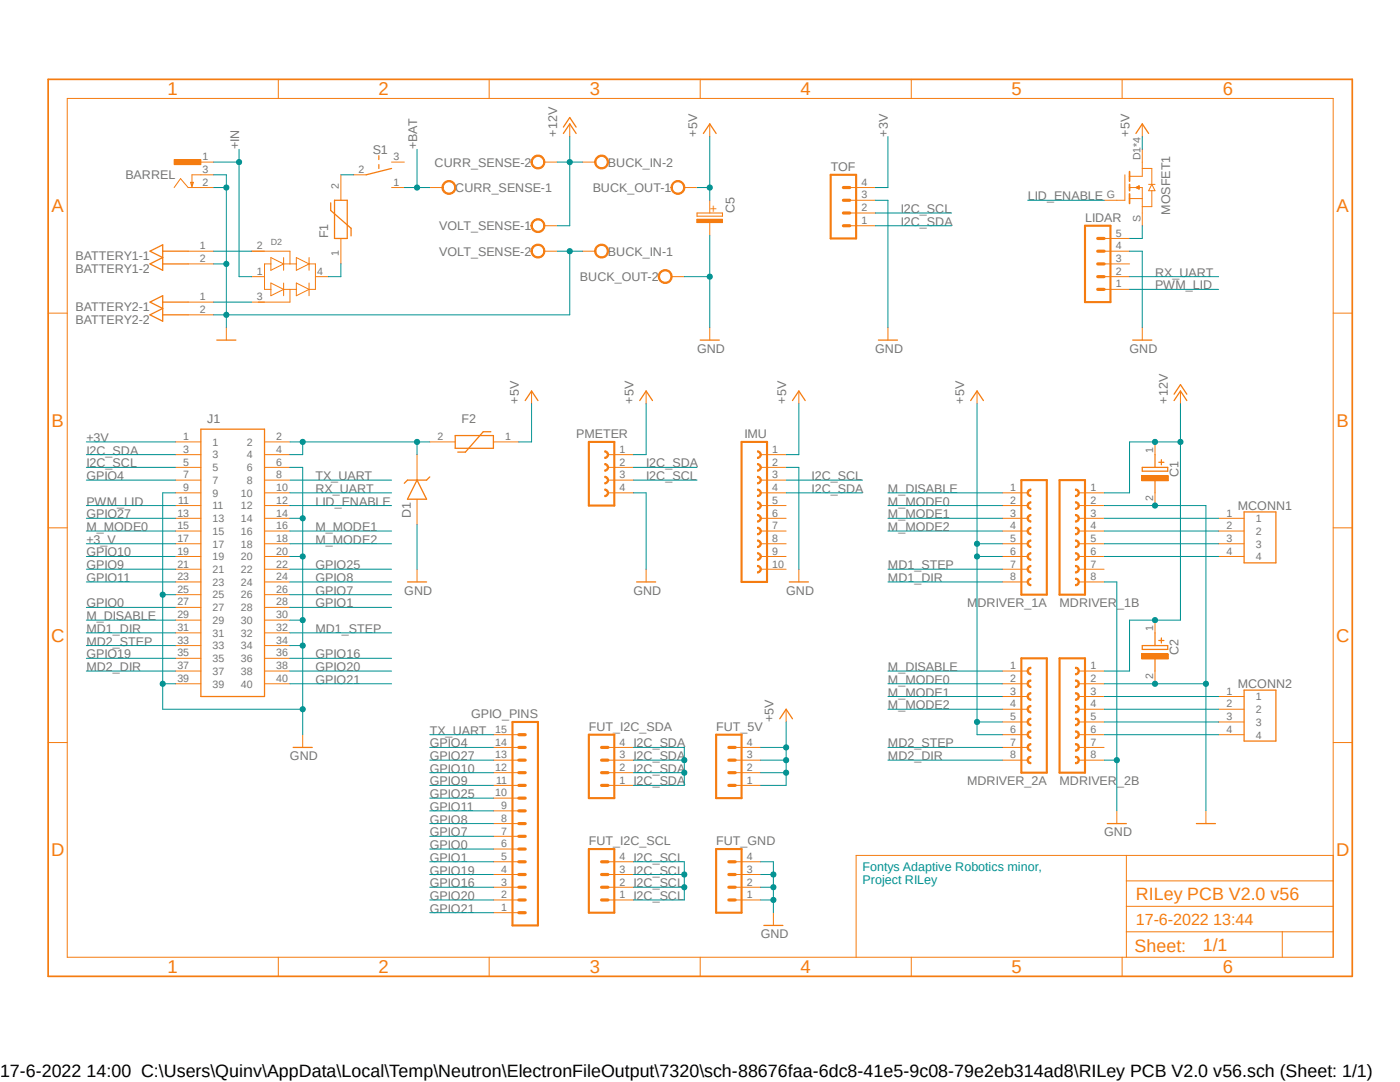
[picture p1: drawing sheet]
<svg xmlns="http://www.w3.org/2000/svg" width="279mm" height="216mm" viewBox="0 0 279 216" stroke-linecap="round" stroke-linejoin="round" font-family="sans-serif">
<defs><g id="words">
<g font-size="3.7" fill="#f57c10">
<text x="33.4" y="19">1</text>
<text x="75.6" y="19">2</text>
<text x="117.7" y="19">3</text>
<text x="159.8" y="19">4</text>
<text x="201.9" y="19">5</text>
<text x="244" y="19">6</text>
<text x="10.3" y="42.4">A</text>
<text x="266.7" y="42.4">A</text>
<text x="10.3" y="85.2">B</text>
<text x="266.7" y="85.2">B</text>
<text x="10.2" y="128.1">C</text>
<text x="266.7" y="128.1">C</text>
<text x="10.2" y="170.9">D</text>
<text x="266.7" y="170.9">D</text>
<text x="33.4" y="194.2">1</text>
<text x="75.6" y="194.2">2</text>
<text x="117.7" y="194.2">3</text>
<text x="159.8" y="194.2">4</text>
<text x="201.9" y="194.2">5</text>
<text x="244" y="194.2">6</text>
</g>
<g font-size="3.6" fill="#f57c10">
<text x="226.7" y="179.6">RILey PCB V2.0 v56</text>
<text x="226.4" y="189.9">Sheet:</text>
<text x="240" y="189.7">1/1</text>
</g>
<text font-size="3.6" x="0" y="214.9">17-6-2022 14:00 C:\Users\Quinv\AppData\Local\Temp\Neutron\ElectronFileOutput\7320\sch-88676faa-6dc8-41e5-9c08-79e2eb314ad8\RILey PCB V2.0 v56.sch (Sheet: 1/1)</text>
<text font-size="3.2" fill="#f57c10" x="226.7" y="184.7">17-6-2022 13:44</text>
<g font-size="2.5" fill="#757575">
<text x="47.7" y="29.8" transform="rotate(-90 47.7 29.8)">+IN</text>
<text x="83.2" y="29.8" transform="rotate(-90 83.2 29.8)">+BAT</text>
<text x="111.2" y="27.3" transform="rotate(-90 111.2 27.3)">+12V</text>
<text x="139.1" y="27.3" transform="rotate(-90 139.1 27.3)">+5V</text>
<text x="177.2" y="27.3" transform="rotate(-90 177.2 27.3)">+3V</text>
<text x="225.4" y="27.3" transform="rotate(-90 225.4 27.3)">+5V</text>
<text x="25" y="35.6">BARREL</text>
<text x="74.4" y="30.7">S1</text>
<text x="86.7" y="33.2">CURR_SENSE-2</text>
<text x="121.3" y="33.2">BUCK_IN-2</text>
<text x="165.8" y="34.1">TOF</text>
<text x="90.8" y="38.3">CURR_SENSE-1</text>
<text x="118.3" y="38.3">BUCK_OUT-1</text>
<text x="205.1" y="40">LID_ENABLE</text>
<text x="65.5" y="47.6" transform="rotate(-90 65.5 47.6)">F1</text>
<text x="87.7" y="45.9">VOLT_SENSE-1</text>
<text x="146.6" y="42.5" transform="rotate(-90 146.6 42.5)">C5</text>
<text x="179.8" y="42.5">I2C_SCL</text>
<text x="179.8" y="45">I2C_SDA</text>
<text x="216.5" y="44.3">LIDAR</text>
<text x="233.6" y="42.8" transform="rotate(-90 233.6 42.8)">MOSFET1</text>
<text x="15.1" y="51.9">BATTERY1-1</text>
<text x="87.7" y="51">VOLT_SENSE-2</text>
<text x="121.3" y="51">BUCK_IN-1</text>
<text x="15.1" y="54.4">BATTERY1-2</text>
<text x="115.7" y="56.1">BUCK_OUT-2</text>
<text x="230.5" y="55.2">RX_UART</text>
<text x="230.5" y="57.7">PWM_LID</text>
<text x="15.1" y="62.1">BATTERY2-1</text>
<text x="15.1" y="64.6">BATTERY2-2</text>
<text x="139.1" y="70.4">GND</text>
<text x="174.7" y="70.4">GND</text>
<text x="225.4" y="70.4">GND</text>
<text x="103.5" y="80.6" transform="rotate(-90 103.5 80.6)">+5V</text>
<text x="126.4" y="80.6" transform="rotate(-90 126.4 80.6)">+5V</text>
<text x="156.9" y="80.6" transform="rotate(-90 156.9 80.6)">+5V</text>
<text x="192.4" y="80.6" transform="rotate(-90 192.4 80.6)">+5V</text>
<text x="233" y="80.6" transform="rotate(-90 233 80.6)">+12V</text>
<text x="17.2" y="88.2">+3V</text>
<text x="41.4" y="84.4">J1</text>
<text x="92.1" y="84.4">F2</text>
<text x="115" y="87.4">PMETER</text>
<text x="148.5" y="87.4">IMU</text>
<text x="17.2" y="95.8">GPIO4</text>
<text x="17.2" y="93.3">I2C_SCL</text>
<text x="17.2" y="90.7">I2C_SDA</text>
<text x="63" y="95.8">TX_UART</text>
<text x="128.9" y="95.8">I2C_SCL</text>
<text x="129" y="93.3">I2C_SDA</text>
<text x="162" y="95.8">I2C_SCL</text>
<text x="235.2" y="95.2" transform="rotate(-90 235.2 95.2)">C1</text>
<text x="17.2" y="100.9">PWM_LID</text>
<text x="63" y="98.3">RX_UART</text>
<text x="63" y="100.9">LID_ENABLE</text>
<text x="162" y="98.3">I2C_SDA</text>
<text x="177.2" y="100.9">M_MODE0</text>
<text x="177.2" y="98.3">M_DISABLE</text>
<text x="247" y="101.8">MCONN1</text>
<text x="17.2" y="106">M_MODE0</text>
<text x="17.2" y="103.4">GPIO27</text>
<text x="63" y="106">M_MODE1</text>
<text x="82" y="103.4" transform="rotate(-90 82 103.4)">D1</text>
<text x="177.2" y="106">M_MODE2</text>
<text x="177.2" y="103.4">M_MODE1</text>
<text x="17.2" y="113.6">GPIO9</text>
<text x="17.2" y="111">GPIO10</text>
<text x="17.2" y="108.5">+3_V</text>
<text x="63" y="113.6">GPIO25</text>
<text x="63" y="108.5">M_MODE2</text>
<text x="177.2" y="113.6">MD1_STEP</text>
<text x="17.2" y="116.1">GPIO11</text>
<text x="63" y="118.7">GPIO7</text>
<text x="63" y="116.1">GPIO8</text>
<text x="80.7" y="118.7">GND</text>
<text x="126.4" y="118.7">GND</text>
<text x="156.9" y="118.7">GND</text>
<text x="177.2" y="116.1">MD1_DIR</text>
<text x="17.2" y="121.2">GPIO0</text>
<text x="17.2" y="123.7">M_DISABLE</text>
<text x="63" y="121.2">GPIO1</text>
<text x="193" y="121.2">MDRIVER_1A</text>
<text x="211.5" y="121.2">MDRIVER_1B</text>
<text x="17.2" y="128.8">MD2_STEP</text>
<text x="17.2" y="126.3">MD1_DIR</text>
<text x="17.2" y="131.4">GPIO19</text>
<text x="63" y="126.3">MD1_STEP</text>
<text x="63" y="131.4">GPIO16</text>
<text x="235.2" y="130.8" transform="rotate(-90 235.2 130.8)">C2</text>
<text x="17.2" y="133.9">MD2_DIR</text>
<text x="63" y="133.9">GPIO20</text>
<text x="63" y="136.4">GPIO21</text>
<text x="177.2" y="136.4">M_MODE0</text>
<text x="177.2" y="133.9">M_DISABLE</text>
<text x="247" y="137.3">MCONN2</text>
<text x="94" y="143.3">GPIO_PINS</text>
<text x="177.2" y="141.5">M_MODE2</text>
<text x="177.2" y="139">M_MODE1</text>
<text x="85.8" y="146.6">TX_UART</text>
<text x="85.8" y="149.1">GPIO4</text>
<text x="117.5" y="145.8">FUT_I2C_SDA</text>
<text x="126.4" y="149.1">I2C_SDA</text>
<text x="142.9" y="145.8">FUT_5V</text>
<text x="154.3" y="144.1" transform="rotate(-90 154.3 144.1)">+5V</text>
<text x="177.2" y="149.1">MD2_STEP</text>
<text x="57.9" y="151.7">GND</text>
<text x="85.8" y="154.2">GPIO10</text>
<text x="85.8" y="151.7">GPIO27</text>
<text x="126.4" y="151.7">I2C_SDA</text>
<text x="126.4" y="154.2">I2C_SDA</text>
<text x="177.2" y="151.7">MD2_DIR</text>
<text x="85.8" y="161.8">GPIO11</text>
<text x="85.8" y="159.3">GPIO25</text>
<text x="85.8" y="156.7">GPIO9</text>
<text x="126.4" y="156.7">I2C_SDA</text>
<text x="193" y="156.7">MDRIVER_2A</text>
<text x="211.5" y="156.7">MDRIVER_2B</text>
<text x="85.8" y="166.9">GPIO7</text>
<text x="85.8" y="164.3">GPIO8</text>
<text x="220.3" y="166.9">GND</text>
<text x="85.8" y="172">GPIO1</text>
<text x="85.8" y="169.4">GPIO0</text>
<text x="117.5" y="168.7">FUT_I2C_SCL</text>
<text x="126.4" y="172">I2C_SCL</text>
<text x="142.9" y="168.7">FUT_GND</text>
<text x="85.8" y="174.5">GPIO19</text>
<text x="85.8" y="179.6">GPIO20</text>
<text x="85.8" y="177">GPIO16</text>
<text x="126.4" y="174.5">I2C_SCL</text>
<text x="126.4" y="177">I2C_SCL</text>
<text x="126.4" y="179.6">I2C_SCL</text>
<text x="85.8" y="182.1">GPIO21</text>
<text x="151.8" y="187.2">GND</text>
</g>
<text font-size="2.5" fill="#f57c10" x="141.6" y="42.5">+</text>
<g font-size="2.5" fill="#009292">
<text x="172.1" y="173.7">Fontys Adaptive Robotics minor,</text>
<text x="172.1" y="176.4">Project RILey</text>
</g>
<g font-size="2.1" fill="#757575">
<text x="40.4" y="32">1</text>
<text x="40.4" y="34.5">3</text>
<text x="71.5" y="34.5">2</text>
<text x="78.5" y="32">3</text>
<text x="227.6" y="32" transform="rotate(-90 227.6 32)">D1*4</text>
<text x="40.4" y="37">2</text>
<text x="67.6" y="37.6" transform="rotate(-90 67.6 37.6)">2</text>
<text x="78.5" y="37">1</text>
<text x="171.9" y="39.6">3</text>
<text x="171.9" y="37">4</text>
<text x="220.9" y="39.6">G</text>
<text x="171.9" y="44.7">1</text>
<text x="171.9" y="42.1">2</text>
<text x="222.7" y="47.2">5</text>
<text x="227.6" y="44.2" transform="rotate(-90 227.6 44.2)">S</text>
<text x="39.9" y="49.7">1</text>
<text x="39.9" y="52.3">2</text>
<text x="51.2" y="49.7">2</text>
<text x="67.6" y="51.1" transform="rotate(-90 67.6 51.1)">1</text>
<text x="222.7" y="52.3">3</text>
<text x="222.7" y="49.7">4</text>
<text x="39.9" y="59.9">1</text>
<text x="51.2" y="54.8">1</text>
<text x="51.2" y="59.9">3</text>
<text x="63.3" y="54.8">4</text>
<text x="222.7" y="57.4">1</text>
<text x="222.7" y="54.8">2</text>
<text x="39.9" y="62.4">2</text>
<text x="36.6" y="87.8">1</text>
<text x="42.4" y="88.9">1</text>
<text x="49.3" y="88.9">2</text>
<text x="55.1" y="87.8">2</text>
<text x="87.3" y="87.8">2</text>
<text x="100.8" y="87.8">1</text>
<text x="36.6" y="90.4">3</text>
<text x="36.6" y="92.9">5</text>
<text x="36.6" y="95.5">7</text>
<text x="42.4" y="91.5">3</text>
<text x="42.4" y="94">5</text>
<text x="49.3" y="91.5">4</text>
<text x="49.3" y="94">6</text>
<text x="55.1" y="90.4">4</text>
<text x="55.1" y="92.9">6</text>
<text x="55.1" y="95.5">8</text>
<text x="123.7" y="90.4">1</text>
<text x="123.7" y="92.9">2</text>
<text x="123.7" y="95.5">3</text>
<text x="154.1" y="90.4">1</text>
<text x="154.1" y="92.9">2</text>
<text x="154.1" y="95.5">3</text>
<text x="230.2" y="90.4" transform="rotate(-90 230.2 90.4)">1</text>
<text x="35.6" y="100.5">11</text>
<text x="36.6" y="98">9</text>
<text x="42.4" y="96.6">7</text>
<text x="42.4" y="99.1">9</text>
<text x="42.4" y="101.6">11</text>
<text x="48.1" y="99.1">10</text>
<text x="48.1" y="101.6">12</text>
<text x="49.3" y="96.6">8</text>
<text x="55.1" y="98">10</text>
<text x="55.1" y="100.5">12</text>
<text x="123.7" y="98">4</text>
<text x="154.1" y="98">4</text>
<text x="154.1" y="100.5">5</text>
<text x="201.6" y="98">1</text>
<text x="201.6" y="100.5">2</text>
<text x="217.6" y="98">1</text>
<text x="217.6" y="100.5">2</text>
<text x="230.2" y="99.9" transform="rotate(-90 230.2 99.9)">2</text>
<text x="35.4" y="103.1">13</text>
<text x="35.4" y="105.6">15</text>
<text x="42.4" y="104.2">13</text>
<text x="42.4" y="106.7">15</text>
<text x="48.1" y="104.2">14</text>
<text x="48.1" y="106.7">16</text>
<text x="55.1" y="103.1">14</text>
<text x="55.1" y="105.6">16</text>
<text x="154.1" y="103.1">6</text>
<text x="154.1" y="105.6">7</text>
<text x="201.6" y="103.1">3</text>
<text x="201.6" y="105.6">4</text>
<text x="217.6" y="103.1">3</text>
<text x="217.6" y="105.6">4</text>
<text x="244.8" y="103.1">1</text>
<text x="244.8" y="105.6">2</text>
<text x="250.6" y="104.2">1</text>
<text x="250.6" y="106.7">2</text>
<text x="35.4" y="108.2">17</text>
<text x="35.4" y="110.7">19</text>
<text x="35.4" y="113.2">21</text>
<text x="42.4" y="109.3">17</text>
<text x="42.4" y="111.8">19</text>
<text x="48.1" y="109.3">18</text>
<text x="48.1" y="111.8">20</text>
<text x="55.1" y="108.2">18</text>
<text x="55.1" y="110.7">20</text>
<text x="55.1" y="113.2">22</text>
<text x="154.1" y="108.2">8</text>
<text x="154.1" y="110.7">9</text>
<text x="154.1" y="113.2">10</text>
<text x="201.6" y="108.2">5</text>
<text x="201.6" y="110.7">6</text>
<text x="201.6" y="113.2">7</text>
<text x="217.6" y="108.2">5</text>
<text x="217.6" y="110.7">6</text>
<text x="217.6" y="113.2">7</text>
<text x="244.8" y="108.2">3</text>
<text x="244.8" y="110.7">4</text>
<text x="250.6" y="109.3">3</text>
<text x="250.6" y="111.8">4</text>
<text x="35.4" y="115.8">23</text>
<text x="35.4" y="118.3">25</text>
<text x="42.4" y="114.3">21</text>
<text x="42.4" y="116.9">23</text>
<text x="42.4" y="119.4">25</text>
<text x="48.1" y="114.3">22</text>
<text x="48.1" y="116.9">24</text>
<text x="48.1" y="119.4">26</text>
<text x="55.1" y="115.8">24</text>
<text x="55.1" y="118.3">26</text>
<text x="201.6" y="115.8">8</text>
<text x="217.6" y="115.8">8</text>
<text x="35.4" y="120.8">27</text>
<text x="35.4" y="123.4">29</text>
<text x="35.4" y="125.9">31</text>
<text x="42.4" y="122">27</text>
<text x="42.4" y="124.5">29</text>
<text x="48.1" y="122">28</text>
<text x="48.1" y="124.5">30</text>
<text x="55.1" y="120.8">28</text>
<text x="55.1" y="123.4">30</text>
<text x="55.1" y="125.9">32</text>
<text x="230.2" y="125.9" transform="rotate(-90 230.2 125.9)">1</text>
<text x="35.4" y="128.4">33</text>
<text x="35.4" y="131">35</text>
<text x="42.4" y="127">31</text>
<text x="42.4" y="129.6">33</text>
<text x="48.1" y="127">32</text>
<text x="48.1" y="129.6">34</text>
<text x="55.1" y="128.4">34</text>
<text x="55.1" y="131">36</text>
<text x="35.4" y="133.5">37</text>
<text x="35.4" y="136.1">39</text>
<text x="42.4" y="132.1">35</text>
<text x="42.4" y="134.7">37</text>
<text x="42.4" y="137.2">39</text>
<text x="48.1" y="132.1">36</text>
<text x="48.1" y="134.7">38</text>
<text x="48.1" y="137.2">40</text>
<text x="55.1" y="133.5">38</text>
<text x="55.1" y="136.1">40</text>
<text x="201.6" y="133.5">1</text>
<text x="201.6" y="136.1">2</text>
<text x="217.6" y="133.5">1</text>
<text x="217.6" y="136.1">2</text>
<text x="230.2" y="135.4" transform="rotate(-90 230.2 135.4)">2</text>
<text x="201.6" y="138.6">3</text>
<text x="201.6" y="141.1">4</text>
<text x="201.6" y="143.7">5</text>
<text x="217.6" y="138.6">3</text>
<text x="217.6" y="141.1">4</text>
<text x="217.6" y="143.7">5</text>
<text x="244.8" y="138.6">1</text>
<text x="244.8" y="141.1">2</text>
<text x="244.8" y="143.7">3</text>
<text x="250.6" y="139.7">1</text>
<text x="250.6" y="142.3">2</text>
<text x="98.8" y="148.8">14</text>
<text x="98.8" y="146.2">15</text>
<text x="123.7" y="148.8">4</text>
<text x="149.1" y="148.8">4</text>
<text x="201.6" y="146.2">6</text>
<text x="201.6" y="148.8">7</text>
<text x="217.6" y="146.2">6</text>
<text x="217.6" y="148.8">7</text>
<text x="244.8" y="146.2">4</text>
<text x="250.6" y="144.8">3</text>
<text x="250.6" y="147.4">4</text>
<text x="98.8" y="153.8">12</text>
<text x="98.8" y="151.3">13</text>
<text x="123.7" y="153.8">2</text>
<text x="123.7" y="151.3">3</text>
<text x="149.1" y="153.8">2</text>
<text x="149.1" y="151.3">3</text>
<text x="201.6" y="151.3">8</text>
<text x="217.6" y="151.3">8</text>
<text x="98.8" y="158.9">10</text>
<text x="99" y="156.4">11</text>
<text x="100" y="161.5">9</text>
<text x="123.7" y="156.4">1</text>
<text x="149.1" y="156.4">1</text>
<text x="100" y="166.5">7</text>
<text x="100" y="164">8</text>
<text x="100" y="171.6">5</text>
<text x="100" y="169.1">6</text>
<text x="123.7" y="171.6">4</text>
<text x="149.1" y="171.6">4</text>
<text x="100" y="179.2">2</text>
<text x="100" y="176.7">3</text>
<text x="100" y="174.2">4</text>
<text x="123.7" y="179.2">1</text>
<text x="123.7" y="176.7">2</text>
<text x="123.7" y="174.2">3</text>
<text x="149.1" y="179.2">1</text>
<text x="149.1" y="176.7">2</text>
<text x="149.1" y="174.2">3</text>
<text x="100" y="181.8">1</text>
</g>
<text font-size="1.8" fill="#757575" x="54.1" y="48.9">D2</text>
</g></defs>
<path d="M9.1 15.5l261.2 179.9M270.3 15.5l-261.2 179.9" fill="none" stroke="#fff" stroke-width=".2"/>
<g fill="none" stroke="#f57c10" stroke-width=".2">
<path d="M13.4 19.6h252.7v171.4h-252.7zM55.5 15.8v3.8M97.6 15.8v3.8M139.7 15.8v3.8M181.9 15.8v3.8M223.9 15.8v3.8M113.7 24.7v2.6M141.6 24.7v2.6M37.5 50.1h5.1M37.5 52.7h5.1M9.6 62.5h3.8M141.6 65.4v2.5"/>
<path d="M266.1 62.5h3.8M9.6 105.3h3.8M266.1 105.3h3.8M9.6 148.2h3.8M266.1 148.2h3.8M224.8 170.7v20.3M224.8 175.8h41.3M266.1 170.7h-95.2v20.3M55.5 191v3.8M97.6 191v3.8M139.7 191v3.8M181.9 191v3.8"/>
<path d="M223.9 191v3.8M224.8 185.9h41.3M224.8 180.8h41.3M255.9 185.9v5.1"/>
</g>
<path d="M9.6 15.8h260.3v179h-260.3z" fill="none" stroke="#f57c10" stroke-width=".34"/>
<path d="M112.4 26.6l1.3-1.9 1.3 1.9M112.4 25.4l1.3-1.9 1.3 1.9M140.4 26.6l1.2-1.9 1.3 1.9M29.9 50.1l2.6-1.2v5l-2.6-1.2 2.6-1.3zM32.5 50.1h5M32.5 52.7h5M139.7 67.9h3.9" fill="none" stroke="#f57c10" stroke-width=".25"/>
<path d="M119 49.2a1.4 1.4 0 0 1 2.2 .1 1.4 1.4 0 0 1-.7 2.1 1.4 1.4 0 0 1-1.8-1.3h.2a1.13 1.13 0 0 1 1.5-1.1 1.13 1.13 0 0 1 .5 1.9 1.13 1.13 0 0 1-1.9-.4l-.1-.4h-.2z" fill-rule="evenodd" fill="#f57c10"/>
<path d="M116.2 50.1h2.6M119 49.2a1.4 1.4 0 0 1 2.2 .1 1.4 1.4 0 0 1-.7 2.1 1.4 1.4 0 0 1-1.8-1.3h.2a1.13 1.13 0 0 1 1.5-1.1 1.13 1.13 0 0 1 .5 1.9 1.13 1.13 0 0 1-1.9-.4l-.1-.4h-.2z" fill="none" stroke="#f57c10" stroke-width=".2"/>
<path d="M119 31.5a1.39 1.39 0 0 1 2.2 .1 1.39 1.39 0 0 1-.8 2.1 1.39 1.39 0 0 1-1.7-1.4h.2a1.13 1.13 0 0 1 1.5-1.1 1.13 1.13 0 0 1 .4 1.9 1.13 1.13 0 0 1-1.8-.4l-.1-.4h-.2z" fill-rule="evenodd" fill="#f57c10"/>
<path d="M116.2 32.3h2.6M119 31.5a1.39 1.39 0 0 1 2.2 .1 1.39 1.39 0 0 1-.8 2.1 1.39 1.39 0 0 1-1.7-1.4h.2a1.13 1.13 0 0 1 1.5-1.1 1.13 1.13 0 0 1 .4 1.9 1.13 1.13 0 0 1-1.8-.4l-.1-.4h-.2z" fill="none" stroke="#f57c10" stroke-width=".2"/>
<path d="M134.2 36.5a1.39 1.39 0 0 1 2.3 .2 1.39 1.39 0 0 1-.8 2.1 1.39 1.39 0 0 1-1.8-1.4h.3a1.13 1.13 0 0 1 1.5-1.1 1.13 1.13 0 0 1 .4 1.9 1.13 1.13 0 0 1-1.9-.4v-.4h-.3z" fill-rule="evenodd" fill="#f57c10"/>
<path d="M134.2 36.5a1.39 1.39 0 0 1 2.3 .2 1.39 1.39 0 0 1-.8 2.1 1.39 1.39 0 0 1-1.8-1.4h.3a1.13 1.13 0 0 1 1.5-1.1 1.13 1.13 0 0 1 .4 1.9 1.13 1.13 0 0 1-1.9-.4v-.4h-.3zM136.6 37.4h2.5" fill="none" stroke="#f57c10" stroke-width=".2"/>
<path d="M131.7 54.3a1.4 1.4 0 0 1 2.2 .1 1.4 1.4 0 0 1-.7 2.1 1.4 1.4 0 0 1-1.8-1.3h.2a1.13 1.13 0 0 1 1.5-1.1 1.13 1.13 0 0 1 .5 1.8 1.13 1.13 0 0 1-1.9-.3l-.1-.4h-.2z" fill-rule="evenodd" fill="#f57c10"/>
<path d="M131.7 54.3a1.4 1.4 0 0 1 2.2 .1 1.4 1.4 0 0 1-.7 2.1 1.4 1.4 0 0 1-1.8-1.3h.2a1.13 1.13 0 0 1 1.5-1.1 1.13 1.13 0 0 1 .5 1.8 1.13 1.13 0 0 1-1.9-.3l-.1-.4h-.2zM134 55.2h2.6M45.2 65.4v2.5M106.1 78v2.6" fill="none" stroke="#f57c10" stroke-width=".2"/>
<path d="M43.3 67.9h3.8M104.8 79.9l1.3-1.9 1.3 1.9" fill="none" stroke="#f57c10" stroke-width=".25"/>
<path d="M203.8 95.8h5.1" fill="none" stroke="#f57c10" stroke-width=".42"/>
<path d="M205.1 103l.5-.3h.1v.2a.51 .51 0 0 0-.4 .5 .51 .51 0 0 0 .4 .5v.3a.76 .76 0 0 1-.6-1.2z" fill-rule="evenodd" fill="#f57c10"/>
<path d="M205.1 103l.5-.3h.1v.2a.51 .51 0 0 0-.4 .5 .51 .51 0 0 0 .4 .5v.3a.76 .76 0 0 1-.6-1.2z" fill="none" stroke="#f57c10" stroke-width=".2"/>
<path d="M205.1 100.5l.5-.4h.1v.3a.51 .51 0 0 0-.4 .5 .51 .51 0 0 0 .4 .5v.2a.76 .76 0 0 1-.6-1.1z" fill-rule="evenodd" fill="#f57c10"/>
<path d="M205.1 100.5l.5-.4h.1v.3a.51 .51 0 0 0-.4 .5 .51 .51 0 0 0 .4 .5v.2a.76 .76 0 0 1-.6-1.1z" fill="none" stroke="#f57c10" stroke-width=".2"/>
<path d="M205.1 97.9l.5-.3h.1v.2a.51 .51 0 0 0-.4 .5 .51 .51 0 0 0 .4 .5v.3a.76 .76 0 0 1-.6-1.2z" fill-rule="evenodd" fill="#f57c10"/>
<path d="M205.1 97.9l.5-.3h.1v.2a.51 .51 0 0 0-.4 .5 .51 .51 0 0 0 .4 .5v.3a.76 .76 0 0 1-.6-1.2z" fill="none" stroke="#f57c10" stroke-width=".2"/>
<path d="M205.1 108.1l.5-.4h.1v.3a.51 .51 0 0 0-.4 .5 .51 .51 0 0 0 .4 .5v.3a.76 .76 0 0 1-.6-1.2z" fill-rule="evenodd" fill="#f57c10"/>
<path d="M205.1 108.1l.5-.4h.1v.3a.51 .51 0 0 0-.4 .5 .51 .51 0 0 0 .4 .5v.3a.76 .76 0 0 1-.6-1.2z" fill="none" stroke="#f57c10" stroke-width=".2"/>
<path d="M205.1 105.5l.5-.3h.1v.3a.51 .51 0 0 0-.4 .5 .51 .51 0 0 0 .4 .5v.2a.76 .76 0 0 1-.6-1.2z" fill-rule="evenodd" fill="#f57c10"/>
<path d="M205.1 105.5l.5-.3h.1v.3a.51 .51 0 0 0-.4 .5 .51 .51 0 0 0 .4 .5v.2a.76 .76 0 0 1-.6-1.2z" fill="none" stroke="#f57c10" stroke-width=".2"/>
<path d="M205.1 115.7l.5-.3h.1v.2a.51 .51 0 0 0-.4 .5 .51 .51 0 0 0 .4 .5v.3a.76 .76 0 0 1-.6-1.2z" fill-rule="evenodd" fill="#f57c10"/>
<path d="M205.1 115.7l.5-.3h.1v.2a.51 .51 0 0 0-.4 .5 .51 .51 0 0 0 .4 .5v.3a.76 .76 0 0 1-.6-1.2z" fill="none" stroke="#f57c10" stroke-width=".2"/>
<path d="M205.1 113.2l.5-.4h.1v.3a.51 .51 0 0 0-.4 .5 .51 .51 0 0 0 .4 .5v.2a.76 .76 0 0 1-.6-1.1z" fill-rule="evenodd" fill="#f57c10"/>
<path d="M205.1 113.2l.5-.4h.1v.3a.51 .51 0 0 0-.4 .5 .51 .51 0 0 0 .4 .5v.2a.76 .76 0 0 1-.6-1.1z" fill="none" stroke="#f57c10" stroke-width=".2"/>
<path d="M205.1 110.6l.5-.3h.1v.2a.51 .51 0 0 0-.4 .5 .51 .51 0 0 0 .4 .5v.3a.76 .76 0 0 1-.6-1.2z" fill-rule="evenodd" fill="#f57c10"/>
<path d="M200 98.3h5.1M200 100.9h5.1M200 103.4h5.1M200 106h5.1M200 108.5h5.1M200 111h5.1M200 113.6h5.1M200 116.1h5.1M205.1 110.6l.5-.3h.1v.2a.51 .51 0 0 0-.4 .5 .51 .51 0 0 0 .4 .5v.3a.76 .76 0 0 1-.6-1.2z" fill="none" stroke="#f57c10" stroke-width=".2"/>
<path d="M203.8 95.8v22.9h5.1v-22.9M211.5 95.8h5" fill="none" stroke="#f57c10" stroke-width=".42"/>
<path d="M214.6 102.7a.76 .76 0 0 1 .8 .7 .76 .76 0 0 1-.8 .8v-.3a.51 .51 0 0 0 .6-.5 .51 .51 0 0 0-.6-.5z" fill-rule="evenodd" fill="#f57c10"/>
<path d="M214.6 102.7a.76 .76 0 0 1 .8 .7 .76 .76 0 0 1-.8 .8v-.3a.51 .51 0 0 0 .6-.5 .51 .51 0 0 0-.6-.5z" fill="none" stroke="#f57c10" stroke-width=".2"/>
<path d="M214.6 100.1a.76 .76 0 0 1 .8 .8 .76 .76 0 0 1-.8 .7v-.2a.51 .51 0 0 0 .6-.5 .51 .51 0 0 0-.6-.5z" fill-rule="evenodd" fill="#f57c10"/>
<path d="M214.6 100.1a.76 .76 0 0 1 .8 .8 .76 .76 0 0 1-.8 .7v-.2a.51 .51 0 0 0 .6-.5 .51 .51 0 0 0-.6-.5z" fill="none" stroke="#f57c10" stroke-width=".2"/>
<path d="M214.6 97.6a.76 .76 0 0 1 .8 .7 .76 .76 0 0 1-.8 .8v-.3a.51 .51 0 0 0 .6-.5 .51 .51 0 0 0-.6-.5z" fill-rule="evenodd" fill="#f57c10"/>
<path d="M214.6 97.6a.76 .76 0 0 1 .8 .7 .76 .76 0 0 1-.8 .8v-.3a.51 .51 0 0 0 .6-.5 .51 .51 0 0 0-.6-.5z" fill="none" stroke="#f57c10" stroke-width=".2"/>
<path d="M214.6 107.7a.76 .76 0 0 1 .8 .8 .76 .76 0 0 1-.8 .8v-.3a.51 .51 0 0 0 .6-.5 .51 .51 0 0 0-.6-.5z" fill-rule="evenodd" fill="#f57c10"/>
<path d="M214.6 107.7a.76 .76 0 0 1 .8 .8 .76 .76 0 0 1-.8 .8v-.3a.51 .51 0 0 0 .6-.5 .51 .51 0 0 0-.6-.5z" fill="none" stroke="#f57c10" stroke-width=".2"/>
<path d="M214.6 105.2a.76 .76 0 0 1 .8 .8 .76 .76 0 0 1-.8 .7v-.2a.51 .51 0 0 0 .6-.5 .51 .51 0 0 0-.6-.5z" fill-rule="evenodd" fill="#f57c10"/>
<path d="M214.6 105.2a.76 .76 0 0 1 .8 .8 .76 .76 0 0 1-.8 .7v-.2a.51 .51 0 0 0 .6-.5 .51 .51 0 0 0-.6-.5z" fill="none" stroke="#f57c10" stroke-width=".2"/>
<path d="M214.6 115.4a.76 .76 0 0 1 .8 .7 .76 .76 0 0 1-.8 .8v-.3a.51 .51 0 0 0 .6-.5 .51 .51 0 0 0-.6-.5z" fill-rule="evenodd" fill="#f57c10"/>
<path d="M214.6 115.4a.76 .76 0 0 1 .8 .7 .76 .76 0 0 1-.8 .8v-.3a.51 .51 0 0 0 .6-.5 .51 .51 0 0 0-.6-.5z" fill="none" stroke="#f57c10" stroke-width=".2"/>
<path d="M214.6 112.8a.76 .76 0 0 1 .8 .8 .76 .76 0 0 1-.8 .7v-.2a.51 .51 0 0 0 .6-.5 .51 .51 0 0 0-.6-.5z" fill-rule="evenodd" fill="#f57c10"/>
<path d="M214.6 112.8a.76 .76 0 0 1 .8 .8 .76 .76 0 0 1-.8 .7v-.2a.51 .51 0 0 0 .6-.5 .51 .51 0 0 0-.6-.5z" fill="none" stroke="#f57c10" stroke-width=".2"/>
<path d="M214.6 110.3a.76 .76 0 0 1 .8 .7 .76 .76 0 0 1-.8 .8v-.3a.51 .51 0 0 0 .6-.5 .51 .51 0 0 0-.6-.5z" fill-rule="evenodd" fill="#f57c10"/>
<path d="M215.3 98.3h5M214.6 110.3a.76 .76 0 0 1 .8 .7 .76 .76 0 0 1-.8 .8v-.3a.51 .51 0 0 0 .6-.5 .51 .51 0 0 0-.6-.5zM215.3 100.9h5M215.3 103.4h5M215.3 106h5M215.3 108.5h5M215.3 111h5M215.3 113.6h5M215.3 116.1h5" fill="none" stroke="#f57c10" stroke-width=".2"/>
<path d="M211.5 95.8v22.9h5v-22.9M203.8 131.4h5.1" fill="none" stroke="#f57c10" stroke-width=".42"/>
<path d="M205.1 138.5l.5-.3h.1v.3a.51 .51 0 0 0-.4 .5 .51 .51 0 0 0 .4 .5v.2a.78 .78 0 0 1-.6-1.2z" fill-rule="evenodd" fill="#f57c10"/>
<path d="M205.1 138.5l.5-.3h.1v.3a.51 .51 0 0 0-.4 .5 .51 .51 0 0 0 .4 .5v.2a.78 .78 0 0 1-.6-1.2z" fill="none" stroke="#f57c10" stroke-width=".2"/>
<path d="M205.1 136l.5-.3h.1v.2a.51 .51 0 0 0-.4 .5 .51 .51 0 0 0 .4 .5v.3a.78 .78 0 0 1-.6-1.2z" fill-rule="evenodd" fill="#f57c10"/>
<path d="M205.1 136l.5-.3h.1v.2a.51 .51 0 0 0-.4 .5 .51 .51 0 0 0 .4 .5v.3a.78 .78 0 0 1-.6-1.2z" fill="none" stroke="#f57c10" stroke-width=".2"/>
<path d="M205.3 133.2l.4-.1v.3a.51 .51 0 0 0-.4 .5 .51 .51 0 0 0 .4 .5v.3a.79 .79 0 0 1-.7-.6 .79 .79 0 0 1 .3-.9z" fill-rule="evenodd" fill="#f57c10"/>
<path d="M205.3 133.2l.4-.1v.3a.51 .51 0 0 0-.4 .5 .51 .51 0 0 0 .4 .5v.3a.79 .79 0 0 1-.7-.6 .79 .79 0 0 1 .3-.9z" fill="none" stroke="#f57c10" stroke-width=".2"/>
<path d="M205.1 143.6l.5-.3h.1v.3a.51 .51 0 0 0-.4 .5 .51 .51 0 0 0 .4 .5v.2a.78 .78 0 0 1-.6-1.2z" fill-rule="evenodd" fill="#f57c10"/>
<path d="M205.1 143.6l.5-.3h.1v.3a.51 .51 0 0 0-.4 .5 .51 .51 0 0 0 .4 .5v.2a.78 .78 0 0 1-.6-1.2z" fill="none" stroke="#f57c10" stroke-width=".2"/>
<path d="M205.1 141.1l.5-.3h.1v.2a.51 .51 0 0 0-.4 .5 .51 .51 0 0 0 .4 .5v.3a.78 .78 0 0 1-.6-1.2z" fill-rule="evenodd" fill="#f57c10"/>
<path d="M205.1 141.1l.5-.3h.1v.2a.51 .51 0 0 0-.4 .5 .51 .51 0 0 0 .4 .5v.3a.78 .78 0 0 1-.6-1.2z" fill="none" stroke="#f57c10" stroke-width=".2"/>
<path d="M205.1 151.2l.5-.3h.1v.3a.49 .49 0 0 0-.4 .5 .49 .49 0 0 0 .4 .4v.3a.74 .74 0 0 1-.7-.4 .74 .74 0 0 1 .1-.8z" fill-rule="evenodd" fill="#f57c10"/>
<path d="M205.1 151.2l.5-.3h.1v.3a.49 .49 0 0 0-.4 .5 .49 .49 0 0 0 .4 .4v.3a.74 .74 0 0 1-.7-.4 .74 .74 0 0 1 .1-.8z" fill="none" stroke="#f57c10" stroke-width=".2"/>
<path d="M205.1 148.7l.5-.3h.1v.2a.51 .51 0 0 0-.4 .5 .51 .51 0 0 0 .4 .5v.3a.78 .78 0 0 1-.6-1.2z" fill-rule="evenodd" fill="#f57c10"/>
<path d="M205.1 148.7l.5-.3h.1v.2a.51 .51 0 0 0-.4 .5 .51 .51 0 0 0 .4 .5v.3a.78 .78 0 0 1-.6-1.2z" fill="none" stroke="#f57c10" stroke-width=".2"/>
<path d="M205.1 146.1l.5-.3h.1v.3a.51 .51 0 0 0-.4 .5 .51 .51 0 0 0 .4 .5v.3a.78 .78 0 0 1-.6-1.3z" fill-rule="evenodd" fill="#f57c10"/>
<path d="M200 133.9h5.1M200 136.4h5.1M200 139h5.1M200 141.5h5.1M200 144.1h5.1M200 146.6h5.1M200 149.1h5.1M200 151.7h5.1M205.1 146.1l.5-.3h.1v.3a.51 .51 0 0 0-.4 .5 .51 .51 0 0 0 .4 .5v.3a.78 .78 0 0 1-.6-1.3z" fill="none" stroke="#f57c10" stroke-width=".2"/>
<path d="M203.8 131.4v22.8h5.1v-22.8M211.5 131.4h5" fill="none" stroke="#f57c10" stroke-width=".42"/>
<path d="M214.6 138.2a.76 .76 0 0 1 .8 .8 .76 .76 0 0 1-.8 .7v-.2a.51 .51 0 0 0 .5-.5 .51 .51 0 0 0-.5-.5z" fill-rule="evenodd" fill="#f57c10"/>
<path d="M214.6 138.2a.76 .76 0 0 1 .8 .8 .76 .76 0 0 1-.8 .7v-.2a.51 .51 0 0 0 .5-.5 .51 .51 0 0 0-.5-.5z" fill="none" stroke="#f57c10" stroke-width=".2"/>
<path d="M214.6 135.7a.76 .76 0 0 1 .8 .7 .76 .76 0 0 1-.8 .8v-.3a.51 .51 0 0 0 .5-.5 .51 .51 0 0 0-.5-.5z" fill-rule="evenodd" fill="#f57c10"/>
<path d="M214.6 135.7a.76 .76 0 0 1 .8 .7 .76 .76 0 0 1-.8 .8v-.3a.51 .51 0 0 0 .5-.5 .51 .51 0 0 0-.5-.5z" fill="none" stroke="#f57c10" stroke-width=".2"/>
<path d="M214.6 133.1a.76 .76 0 0 1 .8 .8 .76 .76 0 0 1-.8 .8v-.3a.51 .51 0 0 0 .5-.5 .51 .51 0 0 0-.5-.5z" fill-rule="evenodd" fill="#f57c10"/>
<path d="M214.6 133.1a.76 .76 0 0 1 .8 .8 .76 .76 0 0 1-.8 .8v-.3a.51 .51 0 0 0 .5-.5 .51 .51 0 0 0-.5-.5z" fill="none" stroke="#f57c10" stroke-width=".2"/>
<path d="M214.6 143.3a.76 .76 0 0 1 .8 .8 .76 .76 0 0 1-.8 .7v-.2a.51 .51 0 0 0 .5-.5 .51 .51 0 0 0-.5-.5z" fill-rule="evenodd" fill="#f57c10"/>
<path d="M214.6 143.3a.76 .76 0 0 1 .8 .8 .76 .76 0 0 1-.8 .7v-.2a.51 .51 0 0 0 .5-.5 .51 .51 0 0 0-.5-.5z" fill="none" stroke="#f57c10" stroke-width=".2"/>
<path d="M214.6 140.8a.76 .76 0 0 1 .8 .7 .76 .76 0 0 1-.8 .8v-.3a.51 .51 0 0 0 .5-.5 .51 .51 0 0 0-.5-.5z" fill-rule="evenodd" fill="#f57c10"/>
<path d="M214.6 140.8a.76 .76 0 0 1 .8 .7 .76 .76 0 0 1-.8 .8v-.3a.51 .51 0 0 0 .5-.5 .51 .51 0 0 0-.5-.5z" fill="none" stroke="#f57c10" stroke-width=".2"/>
<path d="M214.6 150.9a.74 .74 0 0 1 .8 .8 .74 .74 0 0 1-.8 .7v-.3a.49 .49 0 0 0 .5-.4 .49 .49 0 0 0-.5-.5z" fill-rule="evenodd" fill="#f57c10"/>
<path d="M214.6 150.9a.74 .74 0 0 1 .8 .8 .74 .74 0 0 1-.8 .7v-.3a.49 .49 0 0 0 .5-.4 .49 .49 0 0 0-.5-.5z" fill="none" stroke="#f57c10" stroke-width=".2"/>
<path d="M214.6 148.4a.76 .76 0 0 1 .8 .7 .76 .76 0 0 1-.8 .8v-.3a.51 .51 0 0 0 .5-.5 .51 .51 0 0 0-.5-.5z" fill-rule="evenodd" fill="#f57c10"/>
<path d="M214.6 148.4a.76 .76 0 0 1 .8 .7 .76 .76 0 0 1-.8 .8v-.3a.51 .51 0 0 0 .5-.5 .51 .51 0 0 0-.5-.5z" fill="none" stroke="#f57c10" stroke-width=".2"/>
<path d="M214.6 145.8a.76 .76 0 0 1 .8 .8 .76 .76 0 0 1-.8 .8v-.3a.51 .51 0 0 0 .5-.5 .51 .51 0 0 0-.5-.5z" fill-rule="evenodd" fill="#f57c10"/>
<g fill="none" stroke="#f57c10" stroke-width=".2">
<path d="M34.8 37.4l1.2-1.8 1.5 1.8h2.6M40.1 34.9h-1.8v2.3M195 78v2.6M235.6 78v2.6M243.2 103.4h5.1M243.2 106h5.1M243.2 108.5h5.1M243.2 111h5.1M215.3 133.9h5M215.3 136.4h5M215.3 139h5M243.2 139h5.1"/>
<path d="M214.6 145.8a.76 .76 0 0 1 .8 .8 .76 .76 0 0 1-.8 .8v-.3a.51 .51 0 0 0 .5-.5 .51 .51 0 0 0-.5-.5zM215.3 141.5h5M215.3 144.1h5M215.3 146.6h5M215.3 149.1h5M215.3 151.7h5M243.2 141.5h5.1M243.2 144.1h5.1M243.2 146.6h5.1M222.9 161.8v2.5M240.7 161.8v2.5"/>
</g>
<path d="M211.5 131.4v22.8h5v-22.8" fill="none" stroke="#f57c10" stroke-width=".42"/>
<path d="M38.1 36.4h.5l-.3 .8zM193.7 79.9l1.3-1.9 1.3 1.9M234.3 79.9l1.3-1.9 1.3 1.9M234.3 78.7l1.3-1.9 1.3 1.9M248.3 102.2h6.3v10.1h-6.3zM248.3 137.7h6.3v10.2h-6.3zM221 164.3h3.8M238.8 164.3h3.8" fill="none" stroke="#f57c10" stroke-width=".25"/>
<path d="M34.8 31.8h5.3v1.1h-5.3z" fill-rule="evenodd" fill="#f57c10"/>
<path d="M34.8 31.8h5.3v1.1h-5.3zM40.1 32.3h2.5M40.1 37.4h2.5M40.1 34.9h2.5" fill="none" stroke="#f57c10" stroke-width=".2"/>
<path d="M88.5 36.5a1.39 1.39 0 0 1 2.2 .2 1.39 1.39 0 0 1-.7 2.1 1.39 1.39 0 0 1-1.8-1.4h.2a1.15 1.15 0 0 1 1.6-1.1 1.15 1.15 0 0 1 .4 1.9 1.15 1.15 0 0 1-1.9-.4l-.1-.4h-.2z" fill-rule="evenodd" fill="#f57c10"/>
<path d="M85.8 37.4h2.5M88.5 36.5a1.39 1.39 0 0 1 2.2 .2 1.39 1.39 0 0 1-.7 2.1 1.39 1.39 0 0 1-1.8-1.4h.2a1.15 1.15 0 0 1 1.6-1.1 1.15 1.15 0 0 1 .4 1.9 1.15 1.15 0 0 1-1.9-.4l-.1-.4h-.2z" fill="none" stroke="#f57c10" stroke-width=".2"/>
<path d="M106.3 31.5a1.39 1.39 0 0 1 2.2 .1 1.39 1.39 0 0 1-.8 2.1 1.39 1.39 0 0 1-1.7-1.4h.2a1.15 1.15 0 0 1 1.6-1.1 1.15 1.15 0 0 1 .4 1.9 1.15 1.15 0 0 1-1.9-.4l-.1-.4h-.2z" fill-rule="evenodd" fill="#f57c10"/>
<path d="M106.3 31.5a1.39 1.39 0 0 1 2.2 .1 1.39 1.39 0 0 1-.8 2.1 1.39 1.39 0 0 1-1.7-1.4h.2a1.15 1.15 0 0 1 1.6-1.1 1.15 1.15 0 0 1 .4 1.9 1.15 1.15 0 0 1-1.9-.4l-.1-.4h-.2zM108.6 32.3h2.6" fill="none" stroke="#f57c10" stroke-width=".2"/>
<path d="M106.3 44.2a1.39 1.39 0 0 1 2.2 .1 1.39 1.39 0 0 1-.8 2.1 1.39 1.39 0 0 1-1.7-1.4h.2a1.15 1.15 0 0 1 1.6-1.1 1.15 1.15 0 0 1 .4 1.9 1.15 1.15 0 0 1-1.9-.4l-.1-.4h-.2v-.5z" fill-rule="evenodd" fill="#f57c10"/>
<path d="M106.3 44.2a1.39 1.39 0 0 1 2.2 .1 1.39 1.39 0 0 1-.8 2.1 1.39 1.39 0 0 1-1.7-1.4h.2a1.15 1.15 0 0 1 1.6-1.1 1.15 1.15 0 0 1 .4 1.9 1.15 1.15 0 0 1-1.9-.4l-.1-.4h-.2v-.5zM108.6 45h2.6" fill="none" stroke="#f57c10" stroke-width=".2"/>
<path d="M106.3 49.2a1.4 1.4 0 0 1 2.2 .1 1.4 1.4 0 0 1-.7 2.1 1.4 1.4 0 0 1-1.8-1.3h.2a1.15 1.15 0 0 1 1.6-1.1 1.15 1.15 0 0 1 .4 1.9 1.15 1.15 0 0 1-1.9-.4l-.1-.4h-.2z" fill-rule="evenodd" fill="#f57c10"/>
<path d="M106.3 49.2a1.4 1.4 0 0 1 2.2 .1 1.4 1.4 0 0 1-.7 2.1 1.4 1.4 0 0 1-1.8-1.3h.2a1.15 1.15 0 0 1 1.6-1.1 1.15 1.15 0 0 1 .4 1.9 1.15 1.15 0 0 1-1.9-.4l-.1-.4h-.2zM108.6 50.1h2.6M128.9 78v2.6M128.9 113.6v2.5" fill="none" stroke="#f57c10" stroke-width=".2"/>
<path d="M127.7 79.9l1.2-1.9 1.3 1.9M127 116.1h3.9" fill="none" stroke="#f57c10" stroke-width=".25"/>
<path d="M148 88.2h5.1" fill="none" stroke="#f57c10" stroke-width=".42"/>
<path d="M151.2 95a.76 .76 0 0 1 .7 .8 .76 .76 0 0 1-.7 .8v-.3a.51 .51 0 0 0 .5-.5 .51 .51 0 0 0-.5-.5z" fill-rule="evenodd" fill="#f57c10"/>
<path d="M151.2 95a.76 .76 0 0 1 .7 .8 .76 .76 0 0 1-.7 .8v-.3a.51 .51 0 0 0 .5-.5 .51 .51 0 0 0-.5-.5z" fill="none" stroke="#f57c10" stroke-width=".2"/>
<path d="M151.2 92.5a.76 .76 0 0 1 .7 .8 .76 .76 0 0 1-.7 .7v-.2a.51 .51 0 0 0 .5-.5 .51 .51 0 0 0-.5-.5z" fill-rule="evenodd" fill="#f57c10"/>
<path d="M151.2 92.5a.76 .76 0 0 1 .7 .8 .76 .76 0 0 1-.7 .7v-.2a.51 .51 0 0 0 .5-.5 .51 .51 0 0 0-.5-.5z" fill="none" stroke="#f57c10" stroke-width=".2"/>
<path d="M151.2 90a.76 .76 0 0 1 .7 .7 .76 .76 0 0 1-.7 .8v-.3a.51 .51 0 0 0 .5-.5 .51 .51 0 0 0-.5-.5z" fill-rule="evenodd" fill="#f57c10"/>
<path d="M151.2 90a.76 .76 0 0 1 .7 .7 .76 .76 0 0 1-.7 .8v-.3a.51 .51 0 0 0 .5-.5 .51 .51 0 0 0-.5-.5z" fill="none" stroke="#f57c10" stroke-width=".2"/>
<path d="M151.2 100.1a.76 .76 0 0 1 .7 .8 .76 .76 0 0 1-.7 .7v-.2a.51 .51 0 0 0 .5-.5 .51 .51 0 0 0-.5-.5z" fill-rule="evenodd" fill="#f57c10"/>
<path d="M151.2 100.1a.76 .76 0 0 1 .7 .8 .76 .76 0 0 1-.7 .7v-.2a.51 .51 0 0 0 .5-.5 .51 .51 0 0 0-.5-.5z" fill="none" stroke="#f57c10" stroke-width=".2"/>
<path d="M151.2 97.6a.76 .76 0 0 1 .7 .7 .76 .76 0 0 1-.7 .8v-.3a.51 .51 0 0 0 .5-.5 .51 .51 0 0 0-.5-.5z" fill-rule="evenodd" fill="#f57c10"/>
<path d="M151.2 97.6a.76 .76 0 0 1 .7 .7 .76 .76 0 0 1-.7 .8v-.3a.51 .51 0 0 0 .5-.5 .51 .51 0 0 0-.5-.5z" fill="none" stroke="#f57c10" stroke-width=".2"/>
<path d="M151.2 107.7a.76 .76 0 0 1 .8 .8 .76 .76 0 0 1-.8 .8v-.3a.51 .51 0 0 0 .5-.5 .51 .51 0 0 0-.5-.5z" fill-rule="evenodd" fill="#f57c10"/>
<path d="M151.2 107.7a.76 .76 0 0 1 .8 .8 .76 .76 0 0 1-.8 .8v-.3a.51 .51 0 0 0 .5-.5 .51 .51 0 0 0-.5-.5z" fill="none" stroke="#f57c10" stroke-width=".2"/>
<path d="M151.2 105.2a.76 .76 0 0 1 .8 .8 .76 .76 0 0 1-.8 .7v-.2a.51 .51 0 0 0 .5-.5 .51 .51 0 0 0-.5-.5z" fill-rule="evenodd" fill="#f57c10"/>
<path d="M151.2 105.2a.76 .76 0 0 1 .8 .8 .76 .76 0 0 1-.8 .7v-.2a.51 .51 0 0 0 .5-.5 .51 .51 0 0 0-.5-.5z" fill="none" stroke="#f57c10" stroke-width=".2"/>
<path d="M151.2 102.7a.76 .76 0 0 1 .8 .7 .76 .76 0 0 1-.8 .8v-.3a.51 .51 0 0 0 .5-.5 .51 .51 0 0 0-.5-.5z" fill-rule="evenodd" fill="#f57c10"/>
<path d="M151.2 102.7a.76 .76 0 0 1 .8 .7 .76 .76 0 0 1-.8 .8v-.3a.51 .51 0 0 0 .5-.5 .51 .51 0 0 0-.5-.5z" fill="none" stroke="#f57c10" stroke-width=".2"/>
<path d="M148 88.2v27.9h5.1v-27.9" fill="none" stroke="#f57c10" stroke-width=".42"/>
<path d="M151.2 112.8a.76 .76 0 0 1 .8 .8 .76 .76 0 0 1-.8 .7v-.2a.51 .51 0 0 0 .5-.5 .51 .51 0 0 0-.5-.5z" fill-rule="evenodd" fill="#f57c10"/>
<path d="M151.2 112.8a.76 .76 0 0 1 .8 .8 .76 .76 0 0 1-.8 .7v-.2a.51 .51 0 0 0 .5-.5 .51 .51 0 0 0-.5-.5z" fill="none" stroke="#f57c10" stroke-width=".2"/>
<path d="M151.2 110.3a.76 .76 0 0 1 .8 .7 .76 .76 0 0 1-.8 .8v-.3a.51 .51 0 0 0 .5-.5 .51 .51 0 0 0-.5-.5z" fill-rule="evenodd" fill="#f57c10"/>
<path d="M151.8 90.7h5.1M151.8 93.3h5.1M151.8 95.8h5.1M151.8 98.3h5.1M151.2 110.3a.76 .76 0 0 1 .8 .7 .76 .76 0 0 1-.8 .8v-.3a.51 .51 0 0 0 .5-.5 .51 .51 0 0 0-.5-.5zM151.8 100.9h5.1M151.8 103.4h5.1M151.8 106h5.1M151.8 108.5h5.1M151.8 111h5.1M151.8 113.6h5.1" fill="none" stroke="#f57c10" stroke-width=".2"/>
<path d="M117.5 88.2h5.1" fill="none" stroke="#f57c10" stroke-width=".42"/>
<path d="M120.7 95a.76 .76 0 0 1 .8 .8 .76 .76 0 0 1-.8 .8v-.3a.51 .51 0 0 0 .5-.5 .51 .51 0 0 0-.5-.5z" fill-rule="evenodd" fill="#f57c10"/>
<path d="M120.7 95a.76 .76 0 0 1 .8 .8 .76 .76 0 0 1-.8 .8v-.3a.51 .51 0 0 0 .5-.5 .51 .51 0 0 0-.5-.5z" fill="none" stroke="#f57c10" stroke-width=".2"/>
<path d="M120.7 92.5a.76 .76 0 0 1 .8 .8 .76 .76 0 0 1-.8 .7v-.2a.51 .51 0 0 0 .5-.5 .51 .51 0 0 0-.5-.5z" fill-rule="evenodd" fill="#f57c10"/>
<path d="M120.7 92.5a.76 .76 0 0 1 .8 .8 .76 .76 0 0 1-.8 .7v-.2a.51 .51 0 0 0 .5-.5 .51 .51 0 0 0-.5-.5z" fill="none" stroke="#f57c10" stroke-width=".2"/>
<path d="M120.7 90a.76 .76 0 0 1 .8 .7 .76 .76 0 0 1-.8 .8v-.3a.51 .51 0 0 0 .5-.5 .51 .51 0 0 0-.5-.5z" fill-rule="evenodd" fill="#f57c10"/>
<path d="M120.7 90a.76 .76 0 0 1 .8 .7 .76 .76 0 0 1-.8 .8v-.3a.51 .51 0 0 0 .5-.5 .51 .51 0 0 0-.5-.5z" fill="none" stroke="#f57c10" stroke-width=".2"/>
<path d="M117.5 88.2v12.7h5.1v-12.7" fill="none" stroke="#f57c10" stroke-width=".42"/>
<path d="M120.7 97.6a.76 .76 0 0 1 .8 .7 .76 .76 0 0 1-.8 .8v-.3a.51 .51 0 0 0 .5-.5 .51 .51 0 0 0-.5-.5z" fill-rule="evenodd" fill="#f57c10"/>
<g fill="none" stroke="#f57c10" stroke-width=".2">
<path d="M228 24.7v2.6M220.3 57.7h5.1M220.3 55.2h5.1M220.3 52.7h5.1M220.3 50.1h5.1M220.3 47.6h5.1M159.4 78v2.6M177.2 65.4v2.5M228 65.4v2.5M120.7 97.6a.76 .76 0 0 1 .8 .7 .76 .76 0 0 1-.8 .8v-.3a.51 .51 0 0 0 .5-.5 .51 .51 0 0 0-.5-.5zM121.3 90.7h5.1M121.3 93.3h5.1"/>
<path d="M121.3 95.8h5.1M121.3 98.3h5.1M230.5 88.2v2.5M230.5 98.3v2.6M159.4 113.6v2.5"/>
</g>
<path d="M226.7 26.6l1.3-1.9 1.2 1.9M158.2 79.9l1.2-1.9 1.3 1.9M175.3 67.9h3.8M226.1 67.9h3.8M228 93.3h5v.7h-5zM230.5 90.7v2.6M230.5 95.8v2.5M231.3 92.2h1M231.8 91.7v1.1M157.5 116.1h3.8" fill="none" stroke="#f57c10" stroke-width=".25"/>
<path d="M216.5 45h5.1v15.3h-5.1z" fill="none" stroke="#f57c10" stroke-width=".42"/>
<path d="M219.1 52.7h1.2M219.1 55.2h1.2M219.1 57.7h1.2M219.1 47.6h1.2M219.1 50.1h1.2" fill="none" stroke="#f57c10" stroke-width=".64"/>
<path d="M227.8 94.9h5.4v1h-5.4z" fill-rule="evenodd" fill="#f57c10"/>
<path d="M227.8 94.9h5.4v1h-5.4zM230.5 123.7v2.6M230.5 133.9v2.5" fill="none" stroke="#f57c10" stroke-width=".2"/>
<path d="M228 128.8h5v.8h-5zM230.5 126.3v2.5M230.5 131.4v2.5M231.3 127.8h1M231.8 127.3v1" fill="none" stroke="#f57c10" stroke-width=".25"/>
<path d="M227.8 130.5h5.4v1h-5.4z" fill-rule="evenodd" fill="#f57c10"/>
<g fill="none" stroke="#f57c10" stroke-width=".2">
<path d="M70.6 34.9h2.5M78.1 37.4h2.6M78.1 32.3h2.6M141.6 40v2.5M169.6 40h5.1M169.6 37.4h5.1M50.2 55.2h2.6M50.2 50.1h7.7v2.6M54.1 56.5l2.5 1.2-2.5 1.3zM54.1 51.4l2.5 1.3-2.5 1.2zM54.1 52.7h-1.3v5h1.3M56.6 51.4v2.5"/>
<path d="M56.6 56.5v2.5M56.6 52.7h2.5M56.6 57.7h2.5M57.9 57.7v2.6h-7.7M59.1 51.4l2.6 1.3-2.6 1.2zM59.1 56.5l2.6 1.2-2.6 1.3zM61.7 51.4v2.5M61.7 56.5v2.5M61.7 52.7h1.2v5h-1.2M62.9 55.2h2.6M141.6 44.4v2.5M169.6 45h5.1"/>
<path d="M169.6 42.5h5.1M37.5 60.3h5.1M37.5 62.8h5.1M83.2 90.7v5.1M83.2 99.6v5.1M85.8 88.2h5M98.5 88.2h5M227.8 130.5h5.4v1h-5.4zM121.3 156.7h5.1M121.3 154.2h5.1M121.3 151.7h5.1M121.3 149.1h5.1"/>
<path d="M146.7 156.7h5.1M146.7 154.2h5.1M146.7 151.7h5.1M146.7 149.1h5.1M156.9 141.5v2.6M121.3 179.6h5.1M121.3 177h5.1M121.3 174.5h5.1M121.3 172h5.1M146.7 179.6h5.1M146.7 177h5.1M146.7 174.5h5.1"/>
<path d="M146.7 172h5.1M154.3 182.1v2.6"/>
</g>
<path d="M75.6 31.1v.7M75.6 32.9v.7M78.1 33.6l-5 1.3M29.9 60.3l2.6-1.3v5.1l-2.6-1.3 2.6-1.2zM32.5 60.3h5M32.5 62.8h5M83.2 95.8l1.9 3.8h-3.8zM85.8 95.2l-.7 .6h-3.8l-.6 .6M90.8 86.9h7.7v2.6h-7.7zM98 86.1h-1.6l-3.5 4.1h-1.5M155.6 143.4l1.3-1.9 1.3 1.9M152.4 184.7h3.9" fill="none" stroke="#f57c10" stroke-width=".25"/>
<path d="M165.8 34.9h5.1v12.7h-5.1zM117.5 146.6h5.1v12.7h-5.1zM142.9 146.6h5.1v12.7h-5.1zM117.5 169.4h5.1v12.7h-5.1zM142.9 169.4h5.1v12.7h-5.1z" fill="none" stroke="#f57c10" stroke-width=".42"/>
<g fill="none" stroke="#f57c10" stroke-width=".64">
<path d="M168.3 40h1.3M168.3 37.4h1.3M168.3 42.5h1.3M168.3 45h1.3M120.1 151.7h1.2M120.1 154.2h1.2M120.1 156.7h1.2M120.1 149.1h1.2M145.5 151.7h1.2M145.5 154.2h1.2M145.5 156.7h1.2M145.5 149.1h1.2"/>
<path d="M120.1 174.5h1.2M120.1 177h1.2M120.1 179.6h1.2M120.1 172h1.2M145.5 174.5h1.2M145.5 177h1.2M145.5 179.6h1.2M145.5 172h1.2"/>
</g>
<path d="M139.1 42.5h5.1v.6h-5.1z" fill="none" stroke="#f57c10" stroke-width=".21"/>
<path d="M139.1 43.8h5.1v.6h-5.1z" fill-rule="evenodd" fill="#f57c10"/>
<path d="M220.3 40h2.6M224.5 34.9v5.1M225.4 37.4h1.3M225.4 39.6h2.6M228 29.8v2.5M139.1 43.8h5.1v.6h-5.1zM228 42.5v2.5" fill="none" stroke="#f57c10" stroke-width=".2"/>
<path d="M139.1 43.8h5.1v.6h-5.1z" fill="none" stroke="#f57c10" stroke-width=".21"/>
<path d="M225.4 34.2v2M225.4 36.8v1.3M225.4 38.7v1.9" fill="none" stroke="#f57c10" stroke-width=".34"/>
<path d="M226.7 37.4l.6-.3v.6z" fill="#f57c10"/>
<g fill="none" stroke="#f57c10" stroke-width=".2">
<path d="M68 34.9v5.1M222.9 40h1.6M226.7 37.4l.6-.3v.6zM227.3 37.4h.7v5.1M228 32.3v2.9h-2.6M228 33.6h1.9v3.2M229.2 36.8h1.3M229.9 38.1v3.1h-1.9M229.9 36.8l.6 1.3h-1.3zM68 47.6v5.1M35 88.2h5.1M35 90.7h5.1"/>
<path d="M35 93.3h5.1M35 95.8h5.1M35 98.3h5.1M52.8 88.2h5.1M52.8 90.7h5.1M52.8 93.3h5.1M52.8 95.8h5.1M52.8 98.3h5.1M35 100.9h5.1M35 103.4h5.1M35 106h5.1M35 108.5h5.1"/>
<path d="M35 111h5.1M35 113.6h5.1M35 116.1h5.1M35 118.7h5.1M52.8 100.9h5.1M52.8 103.4h5.1M52.8 106h5.1M52.8 108.5h5.1M52.8 111h5.1M52.8 113.6h5.1M52.8 116.1h5.1M52.8 118.7h5.1"/>
<path d="M83.2 113.6v2.5M35 121.2h5.1M35 123.7h5.1M35 126.3h5.1M35 128.8h5.1M35 131.4h5.1M35 133.9h5.1M35 136.4h5.1M52.8 121.2h5.1M52.8 123.7h5.1M52.8 126.3h5.1M52.8 128.8h5.1"/>
<path d="M52.8 131.4h5.1M52.8 133.9h5.1M52.8 136.4h5.1M60.4 146.6v2.5M98.5 159.3h5M98.5 156.7h5M98.5 154.2h5M98.5 151.7h5M98.5 149.1h5M98.5 146.6h5M98.5 179.6h5M98.5 177h5"/>
<path d="M98.5 174.5h5M98.5 172h5M98.5 169.4h5M98.5 166.9h5M98.5 164.3h5M98.5 161.8h5M98.5 182.1h5"/>
</g>
<path d="M102.3 144.1h5.1v40.6h-5.1z" fill="none" stroke="#f57c10" stroke-width=".42"/>
<g fill="none" stroke="#f57c10" stroke-width=".64">
<path d="M103.5 156.7h1.3M103.5 159.3h1.3M103.5 149.1h1.3M103.5 151.7h1.3M103.5 154.2h1.3M103.5 146.6h1.3M103.5 174.5h1.3M103.5 177h1.3M103.5 179.6h1.3M103.5 169.4h1.3M103.5 172h1.3M103.5 161.8h1.3"/>
<path d="M103.5 164.3h1.3M103.5 166.9h1.3M103.5 182.1h1.3"/>
</g>
<path d="M66.8 40h2.5v7.6h-2.5zM66 40.5v1.5l4.1 3.6v1.5M40.1 85.6h12.7v53.4h-12.7zM81.3 116.1h3.8M58.5 149.1h3.8" fill="none" stroke="#f57c10" stroke-width=".25"/>
<path d="M111.2 32.3h5M113.7 27.3v17.7h-2.5" fill="none" stroke="#009292" stroke-width=".2"/>
<circle cx="113.7" cy="32.3" r=".51" fill="#009292"/>
<g fill="none" stroke="#009292" stroke-width=".2">
<path d="M235.6 80.6v43.1h-10.2v10.2h-5.1M235.6 88.2h-10.2v10.1h-5.1"/>
<circle cx="113.7" cy="32.3" r=".51"/>
</g>
<circle cx="235.6" cy="88.2" r=".51" fill="#009292"/>
<circle cx="235.6" cy="88.2" r=".51" fill="none" stroke="#009292" stroke-width=".2"/>
<circle cx="230.5" cy="123.7" r=".51" fill="#009292"/>
<circle cx="230.5" cy="123.7" r=".51" fill="none" stroke="#009292" stroke-width=".2"/>
<circle cx="230.5" cy="88.2" r=".51" fill="#009292"/>
<g fill="none" stroke="#009292" stroke-width=".2">
<path d="M139.1 37.4h2.5M141.6 27.3v12.7"/>
<circle cx="230.5" cy="88.2" r=".51"/>
</g>
<circle cx="141.6" cy="37.4" r=".51" fill="#009292"/>
<g fill="none" stroke="#009292" stroke-width=".2">
<path d="M195 80.6v66h5M195 111h5M195 108.5h5M195 144.1h5"/>
<circle cx="141.6" cy="37.4" r=".51"/>
</g>
<circle cx="195" cy="144.1" r=".51" fill="#009292"/>
<circle cx="195" cy="144.1" r=".51" fill="none" stroke="#009292" stroke-width=".2"/>
<circle cx="195" cy="111" r=".51" fill="#009292"/>
<circle cx="195" cy="111" r=".51" fill="none" stroke="#009292" stroke-width=".2"/>
<circle cx="195" cy="108.5" r=".51" fill="#009292"/>
<g fill="none" stroke="#009292" stroke-width=".2">
<path d="M106.1 80.6v7.6h-2.6M128.9 80.6v10.1h-2.5M159.4 80.6v10.1h-2.5M156.9 144.1v5h-5.1M156.9 154.2v2.5h-5.1"/>
<circle cx="195" cy="108.5" r=".51"/>
</g>
<circle cx="156.9" cy="149.1" r=".51" fill="#009292"/>
<g fill="none" stroke="#009292" stroke-width=".2">
<path d="M151.8 151.7h5.1M156.9 149.1v5.1"/>
<circle cx="156.9" cy="149.1" r=".51"/>
</g>
<circle cx="156.9" cy="151.7" r=".51" fill="#009292"/>
<g fill="none" stroke="#009292" stroke-width=".2">
<path d="M151.8 154.2h5.1"/>
<circle cx="156.9" cy="151.7" r=".51"/>
</g>
<circle cx="156.9" cy="154.2" r=".51" fill="#009292"/>
<g fill="none" stroke="#009292" stroke-width=".2">
<path d="M42.6 34.9h2.6v30.5M42.6 37.4h2.6M228 27.3v2.5M42.6 52.7h2.6M111.2 50.1h5M113.7 50.1v12.7h-71.1"/>
<circle cx="156.9" cy="154.2" r=".51"/>
</g>
<circle cx="45.2" cy="37.4" r=".51" fill="#009292"/>
<circle cx="45.2" cy="37.4" r=".51" fill="none" stroke="#009292" stroke-width=".2"/>
<circle cx="45.2" cy="52.7" r=".51" fill="#009292"/>
<circle cx="45.2" cy="52.7" r=".51" fill="none" stroke="#009292" stroke-width=".2"/>
<circle cx="45.2" cy="62.8" r=".51" fill="#009292"/>
<circle cx="45.2" cy="62.8" r=".51" fill="none" stroke="#009292" stroke-width=".2"/>
<circle cx="113.7" cy="50.1" r=".51" fill="#009292"/>
<g fill="none" stroke="#009292" stroke-width=".2">
<path d="M220.3 100.9h20.4v60.9"/>
<circle cx="113.7" cy="50.1" r=".51"/>
</g>
<circle cx="240.7" cy="136.4" r=".51" fill="#009292"/>
<g fill="none" stroke="#009292" stroke-width=".2">
<path d="M220.3 136.4h20.4"/>
<circle cx="240.7" cy="136.4" r=".51"/>
</g>
<circle cx="230.5" cy="100.9" r=".51" fill="#009292"/>
<circle cx="230.5" cy="100.9" r=".51" fill="none" stroke="#009292" stroke-width=".2"/>
<circle cx="230.5" cy="136.4" r=".51" fill="#009292"/>
<g fill="none" stroke="#009292" stroke-width=".2">
<path d="M136.6 55.2h5M141.6 46.9v18.5"/>
<circle cx="230.5" cy="136.4" r=".51"/>
</g>
<circle cx="141.6" cy="55.2" r=".51" fill="#009292"/>
<g fill="none" stroke="#009292" stroke-width=".2">
<path d="M220.3 116.1h2.6v45.7M220.3 151.7h2.6"/>
<circle cx="141.6" cy="55.2" r=".51"/>
</g>
<circle cx="222.9" cy="151.7" r=".51" fill="#009292"/>
<g fill="none" stroke="#009292" stroke-width=".2">
<path d="M174.7 40h2.5v25.4M225.4 50.1h2.6v15.3M126.4 98.3h2.5v15.3M151.8 172h2.5v10.1M151.8 179.6h2.5"/>
<circle cx="222.9" cy="151.7" r=".51"/>
</g>
<circle cx="154.3" cy="179.6" r=".51" fill="#009292"/>
<g fill="none" stroke="#009292" stroke-width=".2">
<path d="M151.8 177h2.5"/>
<circle cx="154.3" cy="179.6" r=".51"/>
</g>
<circle cx="154.3" cy="177" r=".51" fill="#009292"/>
<g fill="none" stroke="#009292" stroke-width=".2">
<path d="M151.8 174.5h2.5"/>
<circle cx="154.3" cy="177" r=".51"/>
</g>
<circle cx="154.3" cy="174.5" r=".51" fill="#009292"/>
<g fill="none" stroke="#009292" stroke-width=".2">
<path d="M57.9 93.3h2.5v48.2h-27.9v-43.2h2.5M156.9 93.3h2.5v20.3M32.5 118.7h2.5M57.9 103.4h2.5M57.9 111h2.5M83.2 104.7v8.9M32.5 136.4h2.5M57.9 123.7h2.5M57.9 128.8h2.5"/>
<circle cx="154.3" cy="174.5" r=".51"/>
</g>
<circle cx="60.4" cy="103.4" r=".51" fill="#009292"/>
<circle cx="60.4" cy="103.4" r=".51" fill="none" stroke="#009292" stroke-width=".2"/>
<circle cx="60.4" cy="111" r=".51" fill="#009292"/>
<circle cx="60.4" cy="111" r=".51" fill="none" stroke="#009292" stroke-width=".2"/>
<circle cx="60.4" cy="123.7" r=".51" fill="#009292"/>
<circle cx="60.4" cy="123.7" r=".51" fill="none" stroke="#009292" stroke-width=".2"/>
<circle cx="60.4" cy="128.8" r=".51" fill="#009292"/>
<circle cx="60.4" cy="128.8" r=".51" fill="none" stroke="#009292" stroke-width=".2"/>
<circle cx="32.5" cy="118.7" r=".51" fill="#009292"/>
<circle cx="32.5" cy="118.7" r=".51" fill="none" stroke="#009292" stroke-width=".2"/>
<circle cx="32.5" cy="136.4" r=".51" fill="#009292"/>
<g fill="none" stroke="#009292" stroke-width=".2">
<path d="M60.4 141.5v5.1"/>
<circle cx="32.5" cy="136.4" r=".51"/>
</g>
<circle cx="60.4" cy="141.5" r=".51" fill="#009292"/>
<g fill="none" stroke="#009292" stroke-width=".2">
<path d="M80.7 37.4h5.1M83.2 29.8v7.6M205.1 40h15.2M225.4 55.2h17.8M225.4 57.7h17.8M17.2 95.8h17.8M57.9 98.3h20.2M57.9 95.8h20.2M17.2 100.9h17.8M17.2 106h17.8M17.2 116.1h17.8M17.2 113.6h17.8"/>
<path d="M17.2 111h17.8M17.2 103.4h17.8M57.9 100.9h20.2M57.9 106h20.2M57.9 116.1h20.2M57.9 113.6h20.2M57.9 118.7h20.2M57.9 108.5h20.2M177.2 100.9h22.8M177.2 106h22.8M177.2 116.1h22.8M177.2 113.6h22.8"/>
<path d="M177.2 103.4h22.8M220.3 106h22.9M220.3 111h22.9M220.3 108.5h22.9M220.3 103.4h22.9M17.2 133.9h17.8M17.2 128.8h17.8M17.2 126.3h17.8M17.2 131.4h17.8M17.2 121.2h17.8M57.9 136.4h20.2M57.9 133.9h20.2"/>
<path d="M57.9 126.3h20.2M57.9 121.2h20.2M177.2 136.4h22.8M177.2 139h22.8M220.3 139h22.9M85.8 146.6h12.7M85.8 151.7h12.7M85.8 149.1h12.7M85.8 159.3h12.7M85.8 156.7h12.7M85.8 154.2h12.7M177.2 151.7h22.8"/>
<path d="M177.2 149.1h22.8M177.2 141.5h22.8M220.3 146.6h22.9M220.3 141.5h22.9M220.3 144.1h22.9M85.8 174.5h12.7M85.8 172h12.7M85.8 169.4h12.7M85.8 166.9h12.7M85.8 164.3h12.7M85.8 161.8h12.7M85.8 179.6h12.7"/>
<path d="M85.8 182.1h12.7"/>
<circle cx="60.4" cy="141.5" r=".51"/>
</g>
<circle cx="83.2" cy="37.4" r=".51" fill="#009292"/>
<g fill="none" stroke="#009292" stroke-width=".2">
<path d="M174.7 42.5h15.2M126.4 95.8h12.7M156.9 95.8h15.2M126.4 172h10.2v7.6h-10.2M126.4 177h10.2"/>
<circle cx="83.2" cy="37.4" r=".51"/>
</g>
<circle cx="136.6" cy="177" r=".51" fill="#009292"/>
<g fill="none" stroke="#009292" stroke-width=".2">
<path d="M126.4 174.5h10.2"/>
<circle cx="136.6" cy="177" r=".51"/>
</g>
<circle cx="136.6" cy="174.5" r=".51" fill="#009292"/>
<g fill="none" stroke="#009292" stroke-width=".2">
<path d="M174.7 45h15.2M17.2 93.3h17.8M126.4 93.3h12.7M156.9 98.3h15.2M126.4 149.1h10.2v5.1h-10.2M126.4 151.7h10.2"/>
<circle cx="136.6" cy="174.5" r=".51"/>
</g>
<circle cx="136.6" cy="154.2" r=".51" fill="#009292"/>
<circle cx="136.6" cy="154.2" r=".51" fill="none" stroke="#009292" stroke-width=".2"/>
<circle cx="136.6" cy="151.7" r=".51" fill="#009292"/>
<g fill="none" stroke="#009292" stroke-width=".2">
<path d="M42.6 32.3h5.1M47.7 29.8v25.4h2.5M17.2 90.7h17.8M136.6 154.2v2.5h-10.2"/>
<circle cx="136.6" cy="151.7" r=".51"/>
</g>
<circle cx="47.7" cy="32.3" r=".51" fill="#009292"/>
<g fill="none" stroke="#009292" stroke-width=".2">
<path d="M177.2 27.3v10.1h-2.5M42.6 50.1h7.6M228 45v2.6h-2.6M42.6 60.3h7.6M17.2 88.2h17.8M57.9 88.2h27.9M60.4 88.2v2.5h-2.5M83.2 88.2v2.5M177.2 98.3h22.8M17.2 108.5h17.8M17.2 123.7h17.8M57.9 131.4h20.2"/>
<path d="M177.2 133.9h22.8M85.8 177h12.7"/>
<circle cx="47.7" cy="32.3" r=".51"/>
</g>
<circle cx="60.4" cy="88.2" r=".51" fill="#009292"/>
<circle cx="60.4" cy="88.2" r=".51" fill="none" stroke="#009292" stroke-width=".2"/>
<circle cx="83.2" cy="88.2" r=".51" fill="#009292"/>
<g fill="none" stroke="#009292" stroke-width=".2">
<path d="M68 34.9h2.6M68 52.7v2.5h-2.5"/>
<circle cx="83.2" cy="88.2" r=".51"/>
</g>
<use href="#words"/>
</svg>
